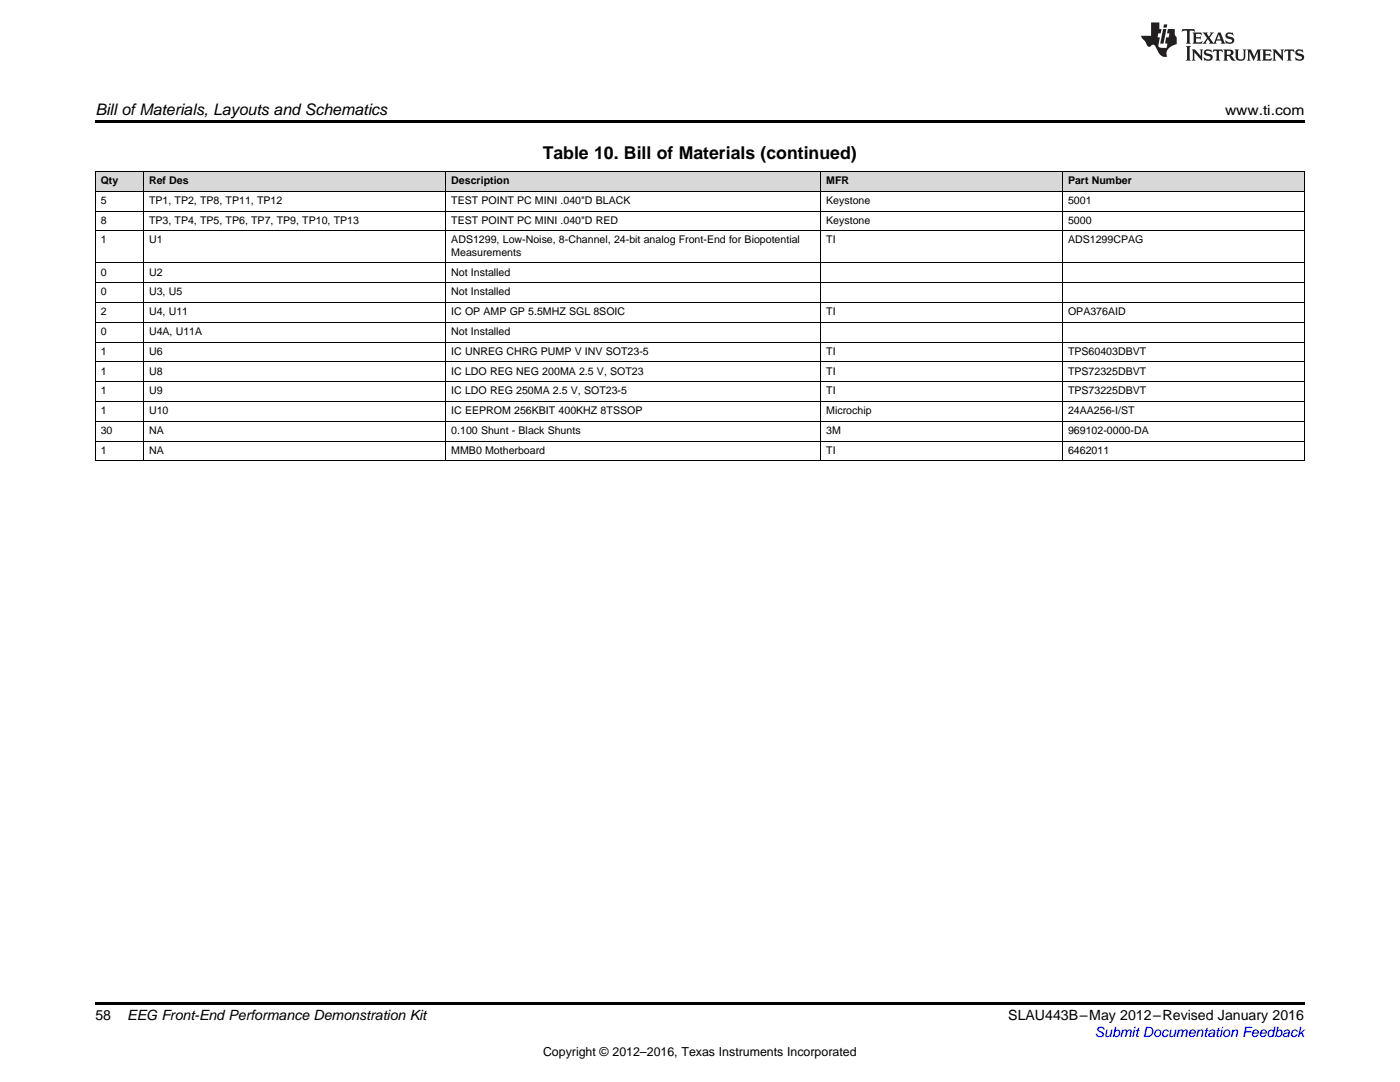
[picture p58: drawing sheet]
<svg xmlns="http://www.w3.org/2000/svg" width="279mm" height="216mm" viewBox="0 0 279 216" stroke-linecap="round" stroke-linejoin="round" font-family="sans-serif">
<defs><g id="words">
<text font-size="3.5" x="108.3" y="31.8">Table 10. Bill of Materials (continued)</text>
<text font-size="3.2" x="19" y="23">Bill ofMaterials, Layouts and Schematics</text>
<g font-size="2.8">
<text x="244.5" y="23">www.ti.com</text>
<text x="19" y="203.5">58</text>
<text x="25.4" y="203.6">EEG Front-End Performance Demonstration Kit</text>
<text x="201.2" y="203.6">SLAU443B–May 2012–Revised January 2016</text>
</g>
<text font-size="2.8" fill="#00f" x="218.5" y="206.9">Submit Documentation Feedback</text>
<text font-size="2.5" x="108.4" y="210.7">Copyright © 2012–2016, Texas Instruments Incorporated</text>
<g font-size="2.1">
<text x="20.1" y="36.7">Qty</text>
<text x="20.1" y="40.7">5</text>
<text x="29.7" y="36.7">Ref Des</text>
<text x="29.7" y="40.7">TP1, TP2, TP8, TP11, TP12</text>
<text x="90.1" y="36.7">Description</text>
<text x="90.1" y="40.7">TEST POINT PC MINI .040&quot;D BLACK</text>
<text x="164.9" y="36.7">MFR</text>
<text x="164.9" y="40.7">Keystone</text>
<text x="213.1" y="36.7">Part Number</text>
<text x="213.1" y="40.7">5001</text>
<text x="20.1" y="44.6">8</text>
<text x="29.7" y="44.6">TP3, TP4, TP5, TP6, TP7, TP9, TP10, TP13</text>
<text x="90.1" y="44.6">TEST POINT PC MINI .040&quot;D RED</text>
<text x="164.9" y="44.6">Keystone</text>
<text x="213.1" y="44.6">5000</text>
<text x="20.1" y="48.6">1</text>
<text x="29.7" y="48.6">U1</text>
<text x="90.1" y="48.6">ADS1299, Low-Noise, 8-Channel, 24-bit analog Front-End for Biopotential</text>
<text x="90.1" y="51">Measurements</text>
<text x="164.9" y="48.6">TI</text>
<text x="213.1" y="48.6">ADS1299CPAG</text>
<text x="20.1" y="55">0</text>
<text x="20.1" y="58.9">0</text>
<text x="29.7" y="55">U2</text>
<text x="29.7" y="58.9">U3, U5</text>
<text x="90.1" y="55">Not Installed</text>
<text x="90.1" y="58.9">Not Installed</text>
<text x="20.1" y="62.9">2</text>
<text x="29.7" y="62.9">U4, U11</text>
<text x="90.1" y="62.9">IC OP AMP GP 5.5MHZ SGL 8SOIC</text>
<text x="164.9" y="62.9">TI</text>
<text x="213.1" y="62.9">OPA376AID</text>
<text x="20.1" y="66.9">0</text>
<text x="20.1" y="70.8">1</text>
<text x="29.7" y="66.9">U4A, U11A</text>
<text x="29.7" y="70.8">U6</text>
<text x="90.1" y="66.9">Not Installed</text>
<text x="90.1" y="70.8">IC UNREG CHRG PUMP V INV SOT23-5</text>
<text x="164.9" y="70.8">TI</text>
<text x="213.1" y="70.8">TPS60403DBVT</text>
<text x="20.1" y="74.8">1</text>
<text x="29.7" y="74.8">U8</text>
<text x="90.1" y="74.8">IC LDO REG NEG 200MA 2.5 V, SOT23</text>
<text x="164.9" y="74.8">TI</text>
<text x="213.1" y="74.8">TPS72325DBVT</text>
<text x="20.1" y="78.7">1</text>
<text x="20.1" y="82.7">1</text>
<text x="29.7" y="78.7">U9</text>
<text x="29.7" y="82.7">U10</text>
<text x="90.1" y="78.7">IC LDO REG 250MA 2.5 V, SOT23-5</text>
<text x="90.1" y="82.7">IC EEPROM 256KBIT 400KHZ 8TSSOP</text>
<text x="164.9" y="78.7">TI</text>
<text x="164.9" y="82.7">Microchip</text>
<text x="213.1" y="78.7">TPS73225DBVT</text>
<text x="213.1" y="82.7">24AA256-I/ST</text>
<text x="20.1" y="86.6">30</text>
<text x="29.7" y="86.6">NA</text>
<text x="90.1" y="86.6">0.100 Shunt - Black Shunts</text>
<text x="164.9" y="86.6">3M</text>
<text x="213.1" y="86.6">969102-0000-DA</text>
<text x="20.1" y="90.6">1</text>
<text x="29.7" y="90.6">NA</text>
<text x="90.1" y="90.6">MMB0 Motherboard</text>
<text x="164.9" y="90.6">TI</text>
<text x="213.1" y="90.6">6462011</text>
</g>
</g></defs>
<g fill="#d8d8d8">
<path d="M19 34.3h9.7v3.9h-9.7z"/>
<path d="M28.7 34.3h60.3v3.9h-60.3z"/>
<path d="M89 34.3h74.8v3.9h-74.8z"/>
<path d="M163.8 34.3h48.3v3.9h-48.3z"/>
<path d="M212.1 34.3h48.2v3.9h-48.2z"/>
</g>
<path d="M19 24h241.3v.6h-241.3zM19 200h241.3v.6h-241.3z" fill="#000"/>
<g fill="none" stroke="#000" stroke-width=".2">
<path d="M19 38.2h241.3M19 34.2h241.3M19.1 34.3v57.7M28.6 34.3v57.7M89 34.3v57.7M163.8 34.3v57.7M212 34.3v57.7M260.3 34.3v57.7M19 56.4h241.3M19 52.5h241.3M19 46.1h241.3M19 42.1h241.3"/>
<path d="M19 76.2h241.3M19 72.2h241.3M19 68.3h241.3M19 64.3h241.3M19 60.4h241.3M19 92h241.3M19 88h241.3M19 84.1h241.3M19 80.1h241.3"/>
</g>
<g fill="#231f20">
<path d="M236 5.8l-.1 .6 .4-.3h.6v.2v2.1l-.2 .3h.9l-.2-.3v-2.1l.1-.2h.5l.5 .3-.2-.6zM238 6.5l.2 .4v1.5l-.2 .3h1.8l.2-.5a1.04 1.04 0 0 1-1.3 .1v-.6h.6l.3 .2v-.7l-.3 .2h-.6v-.6h.8l.4 .2-.2-.5zM240 6.5l.9 1.1-.9 1.1h.8l-.2-.2 .4-.7 .5 .7-.2 .2h1.5l-.2-.2 .2-.4h.9l.1 .4-.2 .2h1l-.3-.3-.7-1.9h-.5l-.9 2.1-.8-1.1 .9-1h-.8l.1 .3-.4 .5-.3-.6 .1-.2zM243.2 6.9l.4 .9h-.7zM244.8 6.6a.63 .63 0 0 0-.2 .7 .63 .63 0 0 0 .6 .4l.6 .2 .1 .2a.75 .75 0 0 1-.7 .4 .75 .75 0 0 1-.6-.5l.1 .7 .1-.1a1.11 1.11 0 0 0 1.5-.5 1.13 1.13 0 0 0-1.2-.9l-.1-.3a1.04 1.04 0 0 1 1.2 .2l-.2-.6-.2 .1-.4-.1zM236.7 9.2l.2 .3v2.2l-.2 .4h1l-.3-.4v-2.2l.3-.3zM237.8 9.9l.3 .3v1.5l-.3 .4h.8l-.2-.4v-1.3l1.5 1.7v-1.9l.2-.3h-.7l.2 .3v.9l-1.1-1.2zM240.5 10a.62 .62 0 0 0-.2 .7 .62 .62 0 0 0 .6 .4l.6 .2 .1 .2a.76 .76 0 0 1-.7 .4 .76 .76 0 0 1-.7-.5l.2 .7 .1-.1a1.11 1.11 0 0 0 1.5-.6 1.13 1.13 0 0 0-1.2-.8l-.1-.3a1.04 1.04 0 0 1 1.2 .1l-.2-.5-.2 .1-.5-.2zM242.2 9.9l-.2 .6a.61 .61 0 0 1 .8-.3v1.5l-.2 .4h.9l-.2-.4v-1.5a.63 .63 0 0 1 .7 .3l-.1-.6zM244.1 9.9l.3 .3v1.5l-.3 .4h1l-.2-.2-.1-.7 .6 .2a.76 .76 0 0 0 1.2 .6l-1-.9a.58 .58 0 0 0 .6-.6 .58 .58 0 0 0-.5-.6zM244.9 10.2l.1-.1a.45 .45 0 0 1 .5 .1 .45 .45 0 0 1 .1 .5l-.8 .2zM246.4 9.9l.2 .2a2.17 2.17 0 0 0 .3 1.9 .99 .99 0 0 0 1.6-.7v-1.1l.2-.3h-.7l.2 .2a1.92 1.92 0 0 1-.2 1.7 .6 .6 0 0 1-.9-.5v-1.1l.2-.3zM248.9 9.9l.2 .3v1.5l-.2 .4h.7l-.2-.4v-1.4l.8 1.8 .8-1.8v1.4l-.2 .4h.9l-.2-.4v-1.5l.2-.3h-.8l-.6 1.4-.6-1.4zM251.9 9.9l.2 .3v1.5l-.2 .4h1.8l.1-.6a1.04 1.04 0 0 1-1.2 .2v-.6h.5l.4 .1v-.6l-.4 .2h-.5v-.6h.8l.3 .2-.1-.5zM254 9.9l.2 .3v1.5l-.2 .4h.7l-.2-.4v-1.3l1.5 1.7v-1.9l.2-.3h-.7l.2 .3v.9l-1.1-1.2zM256.4 9.9l-.1 .6a.61 .61 0 0 1 .7-.3l.1 1.5-.3 .4h1l-.3-.4 .1-1.5a.63 .63 0 0 1 .7 .3l-.1-.6zM258.7 10a.62 .62 0 0 0-.2 .7 .62 .62 0 0 0 .6 .4l.6 .2 .1 .2a.76 .76 0 0 1-.7 .4 .76 .76 0 0 1-.6-.5l.1 .7 .1-.1a1.11 1.11 0 0 0 1.6-.6 1.13 1.13 0 0 0-1.3-.8l-.1-.3a1.04 1.04 0 0 1 1.2 .1l-.1-.5-.2 .1-.5-.2z"/>
<path d="M229.7 4.5v2.6h-1.9v.4l.8 .9a.91 .91 0 0 0 1 .9 .56 .56 0 0 1 .5-.4 .56 .56 0 0 1 .5 .3l.4 .8a1.53 1.53 0 0 0 1.9 1.3 1.54 1.54 0 0 1 1-2.1l.9-.4v-1.4a1.52 1.52 0 0 1-.4-1.6h-1.3l-.2 .9h.5l-.2 .8h-.5l-.1 .9v.2l.4 .1-.2 .9a1.93 1.93 0 0 1-1.6-.3l.3-1.8h-.5l.2-.8h.4l.2-.9h-.4v-1.3zM232.1 5.8l-.6 2.9h.7l.6-2.9zM232.3 4.9l-.1 .6h.6l.2-.6z"/>
</g>
<use href="#words"/>
</svg>
